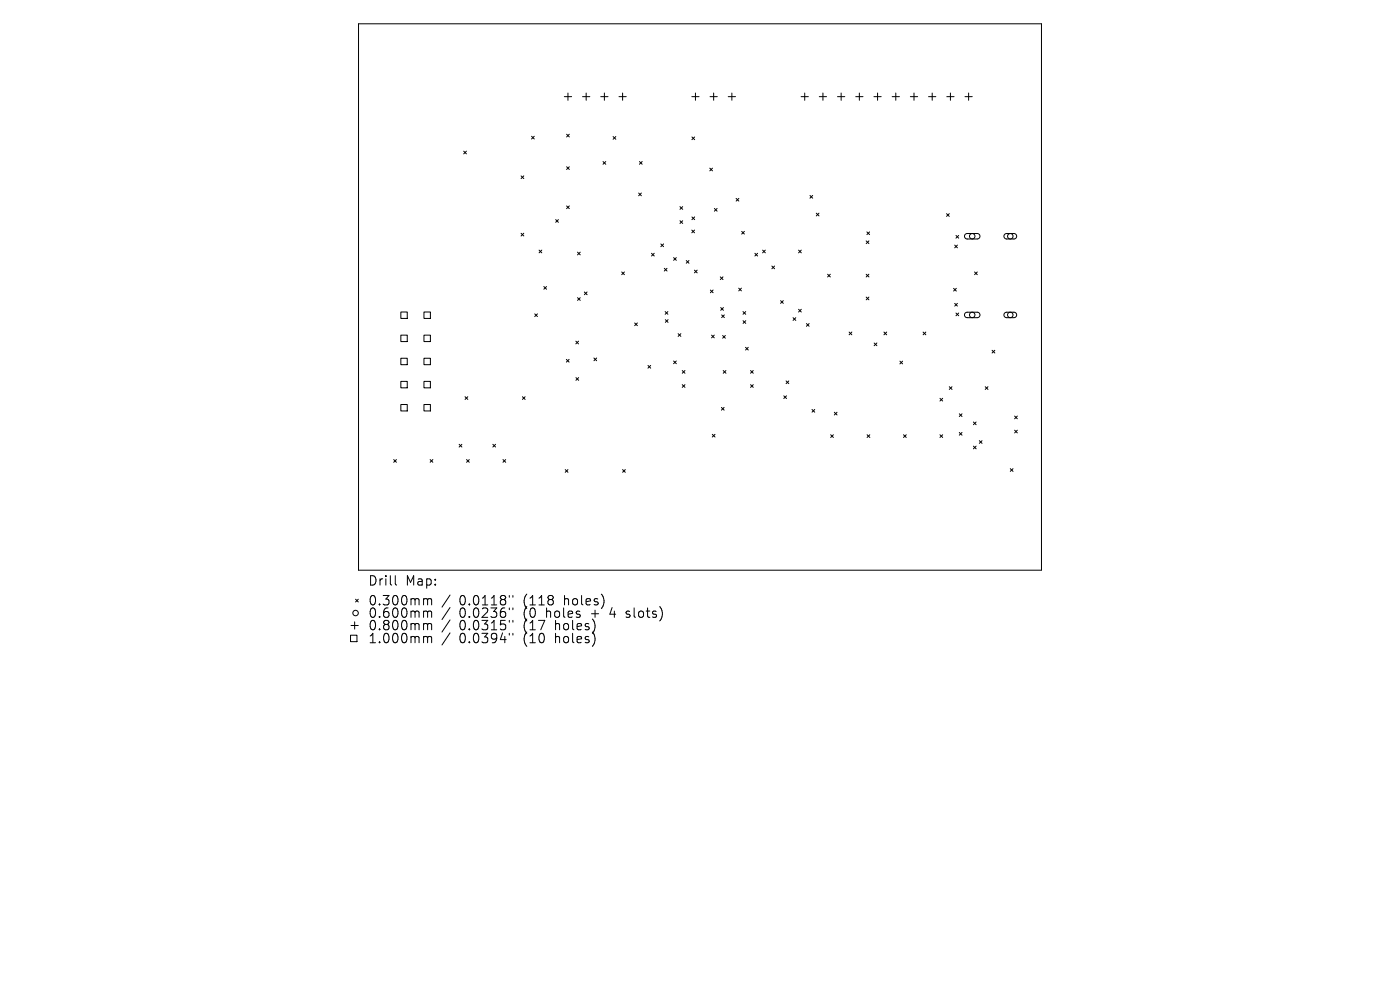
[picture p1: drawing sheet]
<svg xmlns="http://www.w3.org/2000/svg" width="297mm" height="210mm" viewBox="0 0 297 210" stroke-linecap="round" stroke-linejoin="round" font-family="sans-serif">
<defs><g id="words">
<g font-size="2.8">
<text x="78" y="124.5">Drill</text>
<text x="86" y="124.5">Map:</text>
<text x="78" y="128.7">0.300mm</text>
<text x="78" y="131.3">0.600mm</text>
<text x="97.5" y="128.7">0.0118&quot;</text>
<text x="97.5" y="131.3">0.0236&quot;</text>
<text x="111.2" y="128.7">(118</text>
<text x="111.2" y="131.3">(0</text>
<text x="116.1" y="131.3">holes</text>
<text x="120" y="128.7">holes)</text>
<text x="125.9" y="131.3">+</text>
<text x="130.1" y="131.3">4</text>
<text x="133.7" y="131.3">slots)</text>
<text x="78" y="134">0.800mm</text>
<text x="78" y="136.7">1.000mm</text>
<text x="97.5" y="134">0.0315&quot;</text>
<text x="97.5" y="136.7">0.0394&quot;</text>
<text x="111.2" y="134">(17</text>
<text x="111.2" y="136.7">(10</text>
<text x="118" y="134">holes)</text>
<text x="118" y="136.7">holes)</text>
</g>
</g></defs>
<g fill="none" stroke="#000" stroke-width=".21">
<path d="M76.1 5h144.8v116h-144.8zM120.5 19.7v1.6M124.4 19.7v1.6M128.2 19.7v1.6M132.1 19.7v1.6M147.5 19.7v1.6M151.4 19.7v1.6M155.3 19.7v1.6M170.7 19.7v1.6M174.6 19.7v1.6M178.4 19.7v1.6M182.3 19.7v1.6"/>
<path d="M186.2 19.7v1.6M190 19.7v1.6M193.9 19.7v1.6M197.8 19.7v1.6M201.6 19.7v1.6M205.5 19.7v1.6M98.4 32.1l.6 .5M99 32.1l-.6 .5M110.5 37.3l.6 .6M111.1 37.3l-.6 .6M112.8 28.9l.5 .6M113.3 28.9l-.5 .6"/>
<path d="M119.7 20.5h1.6M120.2 28.5l.6 .6M120.2 35.4l.6 .6M120.8 28.5l-.6 .6M120.8 35.4l-.6 .6M123.6 20.5h1.5M127.4 20.5h1.6M127.9 34.3l.6 .5M128.5 34.3l-.6 .5M130.1 29l.5 .5M130.6 29l-.5 .5M131.3 20.5h1.6"/>
<path d="M135.7 34.3l.5 .5M136.2 34.3l-.5 .5M146.8 20.5h1.5M146.8 29.1l.6 .5M147.4 29.1l-.6 .5M150.6 35.7l.6 .5M150.6 20.5h1.6M151.2 35.7l-.6 .5M154.5 20.5h1.5M169.9 20.5h1.6M173.8 20.5h1.6M177.7 20.5h1.5"/>
<path d="M181.5 20.5h1.6M185.4 20.5h1.5M189.3 20.5h1.5M193.1 20.5h1.6M197 20.5h1.5M200.9 20.5h1.5M204.7 20.5h1.6M110.5 49.5l.6 .6M111.1 49.5l-.6 .6M114.4 53.1l.5 .5M114.9 53.1l-.5 .5M117.9 46.6l.6 .6"/>
<path d="M118.5 46.6l-.6 .6M120.2 43.7l.6 .6M120.8 43.7l-.6 .6M122.5 53.5l.6 .6M123.1 53.5l-.6 .6M131.9 57.7l.6 .6M132.5 57.7l-.6 .6M135.5 40.9l.6 .6M136.1 40.9l-.6 .6M138.2 53.7l.6 .6M138.8 53.7l-.6 .6M140.2 51.7l.6 .6"/>
<path d="M140.8 51.7l-.6 .6M140.9 56.9l.6 .6M141.5 56.9l-.6 .6M142.9 54.6l.6 .6M143.5 54.6l-.6 .6M144.3 43.8l.5 .6M144.3 46.8l.5 .6M144.8 43.8l-.5 .6M144.8 46.8l-.5 .6M145.6 55.3l.6 .5M146.2 55.3l-.6 .5M146.8 48.8l.5 .6"/>
<path d="M146.8 46l.6 .6M147.3 57.3l.6 .6M147.3 48.8l-.5 .6M147.4 46l-.6 .6M147.9 57.3l-.6 .6M151.6 44.2l.5 .6M152.1 44.2l-.5 .6M152.8 58.7l.6 .6M153.4 58.7l-.6 .6M156.2 42.1l.5 .6M156.7 42.1l-.5 .6M157.3 49.1l.6 .6"/>
<path d="M157.9 49.1l-.6 .6M160.1 53.7l.6 .6M160.7 53.7l-.6 .6M161.8 53.1l.6 .5M162.4 53.1l-.6 .5M163.7 56.4l.6 .6M164.3 56.4l-.6 .6M169.4 53.1l.6 .5M170 53.1l-.6 .5M171.8 41.5l.6 .5M172.4 41.5l-.6 .5M173.2 45.2l.5 .6"/>
<path d="M173.7 45.2l-.5 .6M175.6 58.2l.5 .6M176.1 58.2l-.5 .6M183.8 51.1l.5 .6M183.8 58.2l.5 .6M183.9 49.2l.6 .6M184.3 51.1l-.5 .6M184.3 58.2l-.5 .6M184.5 49.2l-.6 .6M200.8 45.3l.6 .6M201.4 45.3l-.6 .6M202.5 52l.6 .6"/>
<path d="M202.8 49.9l.6 .6M203.1 52l-.6 .6M203.4 49.9l-.6 .6M204.8 49.7l.3-.2h2.3l.4 .3 .1 .4-.5 .5h-2.3l-.5-.4zM206.7 57.7l.6 .6M207.3 57.7l-.6 .6M213.1 49.7l.4-.2h1.7l.4 .3 .1 .4-.5 .5h-1.7l-.5-.4zM85 66.2h1.4v1.3h-1.4zM85 71.1h1.4v1.4h-1.4zM85 76h1.4v1.4h-1.4zM89.9 66.2h1.4v1.3h-1.4zM89.9 71.1h1.4v1.4h-1.4z"/>
<path d="M89.9 76h1.4v1.4h-1.4zM113.4 66.6l.6 .6M114 66.6l-.6 .6M115.4 60.8l.6 .6M116 60.8l-.6 .6M120.2 76.2l.5 .6M120.7 76.2l-.5 .6M122.2 72.4l.5 .6M122.5 63.1l.6 .6M122.7 72.4l-.5 .6M123.1 63.1l-.6 .6M124 61.9l.5 .6"/>
<path d="M124.5 61.9l-.5 .6M126 75.9l.6 .6M126.6 75.9l-.6 .6M134.6 68.5l.6 .6M135.2 68.5l-.6 .6M137.5 77.5l.5 .6M138 77.5l-.5 .6M141.1 66.1l.6 .6M141.1 67.8l.6 .6M141.7 66.1l-.6 .6M141.7 67.8l-.6 .6M142.9 76.6l.6 .6"/>
<path d="M143.5 76.6l-.6 .6M143.9 70.8l.5 .6M144.4 70.8l-.5 .6M144.7 78.6l.6 .6M145.3 78.6l-.6 .6M150.7 61.5l.6 .6M151 71.1l.5 .6M151.3 61.5l-.6 .6M151.5 71.1l-.5 .6M152.9 65.2l.6 .6M153.1 66.8l.6 .6M153.3 71.2l.6 .5"/>
<path d="M153.4 78.6l.6 .6M153.5 65.2l-.6 .6M153.7 66.8l-.6 .6M153.9 71.2l-.6 .5M154 78.6l-.6 .6M156.7 61.1l.6 .6M157.3 61.1l-.6 .6M157.6 66.1l.6 .6M157.6 68l.6 .6M158.2 73.7l.5 .6M158.2 66.1l-.6 .6M158.2 68l-.6 .6"/>
<path d="M158.7 73.7l-.5 .6M159.2 78.6l.6 .6M159.8 78.6l-.6 .6M165.6 63.8l.6 .6M166.2 63.8l-.6 .6M168.2 67.4l.6 .6M168.8 67.4l-.6 .6M169.4 65.6l.6 .6M170 65.6l-.6 .6M171.1 68.6l.6 .6M171.7 68.6l-.6 .6M180.1 70.4l.6 .6"/>
<path d="M180.7 70.4l-.6 .6M183.8 63l.5 .6M184.3 63l-.5 .6M185.4 72.8l.6 .5M186 72.8l-.6 .5M187.5 70.4l.6 .6M188.1 70.4l-.6 .6M190.9 76.6l.6 .6M191.5 76.6l-.6 .6M195.8 70.4l.6 .6M196.4 70.4l-.6 .6M202.3 61.2l.6 .5"/>
<path d="M202.5 64.4l.6 .5M202.8 66.4l.6 .6M202.9 61.2l-.6 .5M203.1 64.4l-.6 .5M203.4 66.4l-.6 .6M204.8 66.4l.3-.2h2.3l.4 .3 .1 .4-.5 .5h-2.3l-.5-.4zM210.5 74.3l.5 .6M211 74.3l-.5 .6M213.1 66.4l.4-.2h1.7l.4 .3 .1 .4-.5 .5h-1.7l-.5-.4zM83.5 97.5l.6 .6M84.1 97.5l-.6 .6M85 80.9h1.4v1.4h-1.4z"/>
<path d="M85 85.8h1.4v1.4h-1.4zM89.9 80.9h1.4v1.4h-1.4zM89.9 85.8h1.4v1.4h-1.4zM91.2 97.5l.6 .6M91.8 97.5l-.6 .6M97.4 94.2l.6 .6M98 94.2l-.6 .6M98.7 84.2l.5 .5M99 97.5l.6 .6M99.2 84.2l-.5 .5M99.6 97.5l-.6 .6M104.6 94.2l.5 .6"/>
<path d="M105.1 94.2l-.5 .6M106.7 97.5l.6 .6M107.3 97.5l-.6 .6M110.8 84.2l.6 .5M111.4 84.2l-.6 .5M119.9 99.6l.6 .6M120.5 99.6l-.6 .6M122.2 80.1l.6 .6M122.8 80.1l-.6 .6M132.1 99.6l.6 .6M132.7 99.6l-.6 .6M144.7 81.6l.6 .6"/>
<path d="M145.3 81.6l-.6 .6M151.1 92.1l.6 .6M151.7 92.1l-.6 .6M153 86.4l.6 .6M153.6 86.4l-.6 .6M159.2 81.6l.6 .6M159.8 81.6l-.6 .6M166.3 84l.6 .5M166.8 80.8l.5 .6M166.9 84l-.6 .5M167.3 80.8l-.5 .6M172.3 86.9l.5 .5"/>
<path d="M172.8 86.9l-.5 .5M176.2 92.2l.6 .6M176.8 92.2l-.6 .6M177 87.4l.6 .6M177.6 87.4l-.6 .6M183.9 92.2l.6 .6M184.5 92.2l-.6 .6M191.7 92.2l.6 .6M192.3 92.2l-.6 .6M199.4 84.5l.6 .6M199.4 92.2l.6 .6M200 84.5l-.6 .6"/>
<path d="M200 92.2l-.6 .6M201.4 82l.6 .6M202 82l-.6 .6M203.5 87.8l.6 .6M203.5 91.7l.6 .6M204.1 87.8l-.6 .6M204.1 91.7l-.6 .6M206.5 89.5l.6 .6M206.5 94.6l.6 .6M207.1 89.5l-.6 .6M207.1 94.6l-.6 .6M207.8 93.5l.5 .6"/>
<path d="M208.3 93.5l-.5 .6M209 82l.6 .6M209.6 82l-.6 .6M214.3 99.4l.6 .6M214.9 99.4l-.6 .6M215.2 88.3l.6 .5M215.2 91.3l.6 .5M215.8 88.3l-.6 .5M215.8 91.3l-.6 .5M74.4 134.7h1.3v1.4h-1.3zM74.5 132.7h1.5M75.2 131.9v1.6"/>
<path d="M75.4 127.1l.6 .6M76 127.1l-.6 .6M83.9 122.1v1.7l.2 .3M90.1 127h.3l.3 .3M90.1 129.6h.3l.3 .3M90.1 132.3l.5 .1 .1 .2M90.1 135l.5 .1 .1 .2M90.7 127.3l.3-.3 .5 .1 .1 1.2M90.7 127.3v1M90.7 129.9v1.1M90.7 132.6v1M90.7 135.3v1"/>
<path d="M90.7 129.9l.3-.3 .5 .1 .1 1.3M90.7 132.6l.3-.3 .5 .1 .1 1.2M90.7 135.3l.3-.3 .5 .1 .1 1.2M95.5 126.2l-1.7 2.6M95.5 128.9l-1.7 2.5M95.5 131.5l-1.7 2.6M95.5 134.2l-1.7 2.6M108 126.3v.4M108 129v.3M108 131.6v.4M108 134.3v.4M108.8 126.3v.4"/>
<path d="M108.8 129v.3M108.8 131.6v.4M108.8 134.3v.4M132.8 130.9l.2 .1M132.9 129.7v.5"/>
<circle cx="206.3" cy="50.1" r=".58"/>
<circle cx="214.3" cy="50.1" r=".58"/>
<circle cx="206.3" cy="66.8" r=".58"/>
<circle cx="214.3" cy="66.8" r=".58"/>
<circle cx="75.4" cy="130" r=".58"/>
</g>
<use href="#words"/>
</svg>
